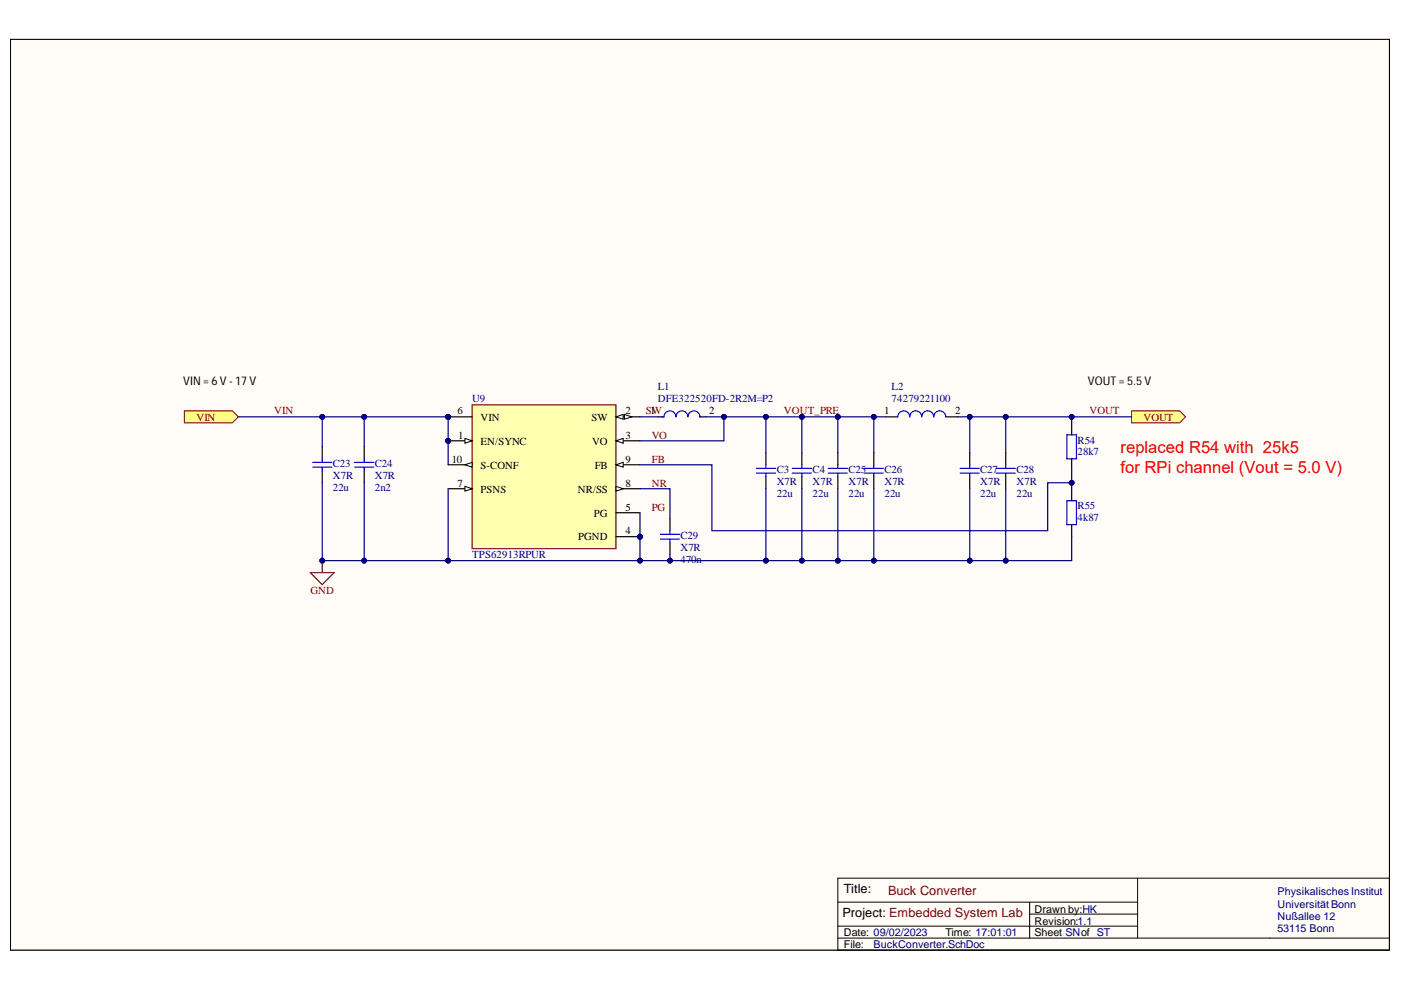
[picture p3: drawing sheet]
<svg xmlns="http://www.w3.org/2000/svg" width="297mm" height="210mm" viewBox="0 0 297 210" stroke-linecap="round" stroke-linejoin="round" font-family="sans-serif">
<defs><g id="words">
<g font-size="3.5" fill="#f00">
<text x="237.6" y="96.1">replaced R54 with 25k5</text>
<text x="237.6" y="100.3">for RPi channel (Vout = 5.0 V)</text>
</g>
<g font-size="2.7">
<text x="178.9" y="189.4">Title:</text>
<text x="178.6" y="194.5">Project: Embedded System Lab</text>
</g>
<text font-size="2.7" fill="#800000" x="188.3" y="189.7">Buck Converter</text>
<g font-size="2.5">
<text x="38.8" y="81.6">VIN = 6 V - 17 V</text>
<text x="230.7" y="81.6">VOUT = 5.5 V</text>
</g>
<g font-size="2.3" fill="#000080">
<text x="139.5" y="82.8">L1</text>
<text x="189" y="82.8">L2</text>
<text x="100.1" y="85.3">U9</text>
<text x="139.5" y="85.3">DFE322520FD-2R2M=P2</text>
<text x="189" y="85.3">74279221100</text>
<text x="228.5" y="94">R54</text>
<text x="70.6" y="99.1">C23</text>
<text x="70.6" y="101.6">X7R</text>
<text x="79.5" y="99.1">C24</text>
<text x="79.5" y="101.6">X7R</text>
<text x="164.7" y="100.4">C3</text>
<text x="172.3" y="100.4">C4</text>
<text x="179.9" y="100.4">C25</text>
<text x="187.5" y="100.4">C26</text>
<text x="207.8" y="100.4">C27</text>
<text x="215.5" y="100.4">C28</text>
<text x="228.5" y="96.6">28k7</text>
<text x="70.6" y="104.2">22u</text>
<text x="79.5" y="104.2">2n2</text>
<text x="164.7" y="105.5">22u</text>
<text x="164.7" y="102.9">X7R</text>
<text x="172.3" y="105.5">22u</text>
<text x="172.3" y="102.9">X7R</text>
<text x="179.9" y="105.5">22u</text>
<text x="179.9" y="102.9">X7R</text>
<text x="187.5" y="105.5">22u</text>
<text x="187.5" y="102.9">X7R</text>
<text x="207.8" y="105.5">22u</text>
<text x="207.8" y="102.9">X7R</text>
<text x="215.5" y="105.5">22u</text>
<text x="215.5" y="102.9">X7R</text>
<text x="228.5" y="108">R55</text>
<text x="228.5" y="110.5">4k87</text>
<text x="100.1" y="118.4">TPS62913RPUR</text>
<text x="144.3" y="119.4">470n</text>
<text x="144.3" y="114.3">C29</text>
<text x="144.3" y="116.9">X7R</text>
<text x="270.9" y="189.8">Physikalisches Institut</text>
<text x="270.9" y="197.6">53115 Bonn</text>
<text x="270.9" y="192.6">UniversitätBonn</text>
<text x="270.9" y="195.1">Nußallee 12</text>
<text x="185.2" y="201">BuckConverter.SchDoc</text>
</g>
<g font-size="2.3" fill="#800000">
<text x="41.6" y="89.2">VIN</text>
<text x="58.1" y="87.9">VIN</text>
<text x="136.9" y="87.9">SW</text>
<text x="166.2" y="87.9">VOUT_PRE</text>
<text x="231" y="87.9">VOUT</text>
<text x="242.4" y="89.2">VOUT</text>
<text x="138.2" y="93">VO</text>
<text x="138.2" y="98.1">FB</text>
<text x="138.2" y="103.2">NR</text>
<text x="138.2" y="108.2">PG</text>
<text x="65.8" y="126">GND</text>
</g>
<g font-size="2.3">
<text x="97" y="87.9">6</text>
<text x="101.9" y="89.2">VIN</text>
<text x="125.4" y="89.2">SW</text>
<text x="132.6" y="87.9">2</text>
<text x="137.8" y="87.9">1</text>
<text x="150.4" y="87.9">2</text>
<text x="187.4" y="87.9">1</text>
<text x="202.5" y="87.9">2</text>
<text x="97.1" y="93">1</text>
<text x="101.9" y="94.3">EN/SYNC</text>
<text x="125.6" y="94.3">VO</text>
<text x="132.6" y="93">3</text>
<text x="95.8" y="98.1">10</text>
<text x="101.9" y="99.4">S-CONF</text>
<text x="126.1" y="99.4">FB</text>
<text x="132.6" y="98.1">9</text>
<text x="97" y="103.2">7</text>
<text x="101.9" y="104.4">PSNS</text>
<text x="122.5" y="104.4">NR/SS</text>
<text x="132.6" y="103.2">8</text>
<text x="125.9" y="109.5">PG</text>
<text x="132.6" y="113.3">4</text>
<text x="132.6" y="108.2">5</text>
<text x="122.6" y="114.6">PGND</text>
<text x="219.3" y="193.6">Drawn by:HK</text>
<text x="219.3" y="196.1">Revision:1.1</text>
<text x="178.9" y="198.4">Date: 09/02/2023</text>
<text x="178.9" y="201">File:</text>
<text x="200.5" y="198.4">Time: 17:01:01</text>
<text x="219.3" y="198.4">Sheet SNof ST</text>
</g>
</g></defs>
<path d="M2.2 8.4h292.4v193h-292.4z" fill-rule="evenodd" fill="#fffcf8"/>
<path d="M2.2 8.4h292.4v193h-292.4z" fill="none" stroke="#000" stroke-width=".21"/>
<path d="M2.2 8.4h292.4v193h-292.4z" fill-rule="evenodd" fill="#fffcf8"/>
<path d="M2.2 8.4h292.4v193h-292.4zM177.6 186.2h117v15.2h-117zM177.6 191.3h63.6M177.6 196.4h63.6M177.6 198.9h117M218.3 191.3v7.6M218.3 193.8h22.9M241.2 186.2v12.7" fill="none" stroke="#000" stroke-width=".21"/>
<circle cx="95" cy="88.4" r=".51" fill="#000080"/>
<circle cx="95" cy="88.4" r=".51" fill="none" stroke="#000080" stroke-width=".21"/>
<circle cx="135.7" cy="113.8" r=".51" fill="#000080"/>
<circle cx="135.7" cy="113.8" r=".51" fill="none" stroke="#000080" stroke-width=".21"/>
<circle cx="95" cy="93.5" r=".51" fill="#000080"/>
<circle cx="95" cy="93.5" r=".51" fill="none" stroke="#000080" stroke-width=".21"/>
<path d="M100.1 85.8h30.5v30.5h-30.5z" fill-rule="evenodd" fill="#ffffb0"/>
<path d="M100.1 85.8h30.5v30.5h-30.5z" fill="none" stroke="#800000" stroke-width=".25"/>
<path d="M95 88.4h5.1" fill="none" stroke="#000" stroke-width=".25"/>
<circle cx="95" cy="88.4" r=".51" fill="#000080"/>
<circle cx="95" cy="88.4" r=".51" fill="none" stroke="#000080" stroke-width=".21"/>
<path d="M130.6 98.5h5.1" fill="none" stroke="#000" stroke-width=".25"/>
<path d="M130.6 98.5l1.5-.5v1.1z" fill="#f8fcff"/>
<path d="M130.6 98.5l1.5-.5v1.1z" fill="none" stroke="#000" stroke-width=".21"/>
<path d="M130.6 103.6h5.1" fill="none" stroke="#000" stroke-width=".25"/>
<path d="M130.6 103.1l1.5 .5-1.5 .5z" fill="#f8fcff"/>
<path d="M130.6 103.1l1.5 .5-1.5 .5z" fill="none" stroke="#000" stroke-width=".21"/>
<path d="M130.6 88.4h5.1M130.6 108.7h5.1" fill="none" stroke="#000" stroke-width=".25"/>
<path d="M130.6 88.4l1.5-.5v1z" fill="#f8fcff"/>
<path d="M130.6 88.4l1.5-.5v1z" fill="none" stroke="#000" stroke-width=".21"/>
<path d="M132.4 87.9l1.5 .5-1.5 .5z" fill="#f8fcff"/>
<path d="M132.4 87.9l1.5 .5-1.5 .5z" fill="none" stroke="#000" stroke-width=".21"/>
<path d="M130.6 93.5h5.1" fill="none" stroke="#000" stroke-width=".25"/>
<path d="M130.6 93.5l1.5-.5v1z" fill="#f8fcff"/>
<path d="M130.6 93.5l1.5-.5v1z" fill="none" stroke="#000" stroke-width=".21"/>
<path d="M130.6 113.8h5.1" fill="none" stroke="#000" stroke-width=".25"/>
<circle cx="135.7" cy="113.8" r=".51" fill="#000080"/>
<circle cx="135.7" cy="113.8" r=".51" fill="none" stroke="#000080" stroke-width=".21"/>
<path d="M95 93.5h5.1" fill="none" stroke="#000" stroke-width=".25"/>
<path d="M98.6 93l1.5 .5-1.5 .5z" fill="#f8fcff"/>
<path d="M98.6 93l1.5 .5-1.5 .5z" fill="none" stroke="#000" stroke-width=".21"/>
<circle cx="95" cy="93.5" r=".51" fill="#000080"/>
<circle cx="95" cy="93.5" r=".51" fill="none" stroke="#000080" stroke-width=".21"/>
<path d="M95 103.6h5.1" fill="none" stroke="#000" stroke-width=".25"/>
<path d="M98.6 103.1l1.5 .5-1.5 .5z" fill="#f8fcff"/>
<path d="M98.6 103.1l1.5 .5-1.5 .5z" fill="none" stroke="#000" stroke-width=".21"/>
<path d="M95 98.5h5.1" fill="none" stroke="#000" stroke-width=".25"/>
<path d="M98.6 98.5l1.5-.5v1.1z" fill="#f8fcff"/>
<path d="M98.6 98.5l1.5-.5v1.1z" fill="none" stroke="#000" stroke-width=".21"/>
<g fill="none" stroke="#00f" stroke-width=".25">
<path d="M66.3 98h4.1M66.3 99.1h4.1M68.3 97.3v.7M68.3 99.1v.7M75.2 98h4.1M75.2 99.1h4.1M77.2 97.3v.7M77.2 99.1v.7M160.3 99.3h4.1M162.4 98.5v.8M168 99.3h4M170 98.5v.8"/>
<path d="M175.6 99.3h4.1M177.6 98.5v.8M183.2 99.3h4.1M185.3 98.5v.8M190.4 88.4a1.27 1.27 0 0 1 1.2-1.3 1.27 1.27 0 0 1 1.3 1.3 1.27 1.27 0 0 1 1.3-1.3 1.27 1.27 0 0 1 1.2 1.3 1.27 1.27 0 0 1 1.3-1.3 1.27 1.27 0 0 1 1.3 1.3 1.27 1.27 0 0 1 1.2-1.3 1.27 1.27 0 0 1 1.3 1.3M203.6 99.3h4M205.6 98.5v.8M211.2 99.3h4.1M213.2 98.5v.8M226.2 92.2h2v5.1h-2zM140 113.3h4.1M140 114.3h4.1"/>
<path d="M142 112.5v.8M142 114.3v.8M160.3 100.3h4.1M162.4 100.3v.8M168 100.3h4M170 100.3v.8M175.6 100.3h4.1M177.6 100.3v.8M183.2 100.3h4.1M185.3 100.3v.8M203.6 100.3h4M205.6 100.3v.8"/>
<path d="M211.2 100.3h4.1M213.2 100.3v.8M226.2 106.2h2v5h-2z"/>
</g>
<g fill="none" stroke="#000" stroke-width=".25">
<path d="M68.3 94.7v2.6M68.3 99.8v2.6M77.2 94.7v2.6M77.2 99.8v2.6M162.4 96v2.5M170 96v2.5M177.6 96v2.5M185.3 96v2.5M187.8 88.4h2.6M200.5 88.4h2.6M205.6 96v2.5M213.2 96v2.5"/>
<path d="M227.2 89.7v2.5M227.2 97.3v2.5M142 110v2.5M142 115.1v2.5M162.4 101.1v2.5M170 101.1v2.5M177.6 101.1v2.5M185.3 101.1v2.5M205.6 101.1v2.5M213.2 101.1v2.5M227.2 103.6v2.6M227.2 111.2v2.6"/>
</g>
<path d="M68.3 118.9v2.5M65.8 121.4h5.1l-2.6 2.6z" fill="none" stroke="#800000" stroke-width=".25"/>
<circle cx="68.3" cy="118.9" r=".51" fill="#000080"/>
<circle cx="68.3" cy="118.9" r=".51" fill="none" stroke="#000080" stroke-width=".21"/>
<path d="M39.1 87.1h10.2l1.2 1.3-1.2 1.3h-10.2z" fill-rule="evenodd" fill="#ffff80"/>
<path d="M39.1 87.1h10.2l1.2 1.3-1.2 1.3h-10.2z" fill="none" stroke="#800000" stroke-width=".21"/>
<path d="M239.9 87.1h10.2l1.3 1.3-1.3 1.3h-10.2z" fill-rule="evenodd" fill="#ffff80"/>
<path d="M239.9 87.1h10.2l1.3 1.3-1.3 1.3h-10.2z" fill="none" stroke="#800000" stroke-width=".21"/>
<path d="M139.5 88.4h1.3M148.4 88.4h1.3" fill="none" stroke="#000" stroke-width=".25"/>
<path d="M140.3 88.4h.5a1.27 1.27 0 0 1 1.2-1.3 1.27 1.27 0 0 1 1.3 1.3 1.27 1.27 0 0 1 1.3-1.3 1.27 1.27 0 0 1 1.3 1.3 1.27 1.27 0 0 1 1.2-1.3 1.27 1.27 0 0 1 1.3 1.3h.3" fill="none" stroke="#00f" stroke-width=".25"/>
<path d="M135.7 88.4h3.8M162.4 88.4v7.6M135.7 103.6h6.3v6.4" fill="none" stroke="#000080" stroke-width=".25"/>
<circle cx="162.4" cy="88.4" r=".51" fill="#000080"/>
<circle cx="162.4" cy="88.4" r=".51" fill="none" stroke="#000080" stroke-width=".21"/>
<path d="M170 88.4v7.6" fill="none" stroke="#000080" stroke-width=".25"/>
<circle cx="170" cy="88.4" r=".51" fill="#000080"/>
<circle cx="170" cy="88.4" r=".51" fill="none" stroke="#000080" stroke-width=".21"/>
<path d="M177.6 88.4v7.6" fill="none" stroke="#000080" stroke-width=".25"/>
<circle cx="177.6" cy="88.4" r=".51" fill="#000080"/>
<circle cx="177.6" cy="88.4" r=".51" fill="none" stroke="#000080" stroke-width=".21"/>
<path d="M185.3 88.4v7.6" fill="none" stroke="#000080" stroke-width=".25"/>
<circle cx="185.3" cy="88.4" r=".51" fill="#000080"/>
<circle cx="185.3" cy="88.4" r=".51" fill="none" stroke="#000080" stroke-width=".21"/>
<path d="M227.2 88.4v1.3" fill="none" stroke="#000080" stroke-width=".25"/>
<circle cx="227.2" cy="88.4" r=".51" fill="#000080"/>
<circle cx="227.2" cy="88.4" r=".51" fill="none" stroke="#000080" stroke-width=".21"/>
<path d="M213.2 88.4v7.6" fill="none" stroke="#000080" stroke-width=".25"/>
<circle cx="213.2" cy="88.4" r=".51" fill="#000080"/>
<circle cx="213.2" cy="88.4" r=".51" fill="none" stroke="#000080" stroke-width=".21"/>
<path d="M205.6 88.4v7.6" fill="none" stroke="#000080" stroke-width=".25"/>
<circle cx="205.6" cy="88.4" r=".51" fill="#000080"/>
<circle cx="205.6" cy="88.4" r=".51" fill="none" stroke="#000080" stroke-width=".21"/>
<path d="M142 117.6v1.3" fill="none" stroke="#000080" stroke-width=".25"/>
<circle cx="142" cy="118.9" r=".51" fill="#000080"/>
<circle cx="142" cy="118.9" r=".51" fill="none" stroke="#000080" stroke-width=".21"/>
<path d="M135.7 113.8v5.1" fill="none" stroke="#000080" stroke-width=".25"/>
<circle cx="135.7" cy="113.8" r=".51" fill="#000080"/>
<circle cx="135.7" cy="113.8" r=".51" fill="none" stroke="#000080" stroke-width=".21"/>
<circle cx="135.7" cy="118.9" r=".51" fill="#000080"/>
<circle cx="135.7" cy="118.9" r=".51" fill="none" stroke="#000080" stroke-width=".21"/>
<path d="M95 103.6v15.3" fill="none" stroke="#000080" stroke-width=".25"/>
<circle cx="95" cy="118.9" r=".51" fill="#000080"/>
<circle cx="95" cy="118.9" r=".51" fill="none" stroke="#000080" stroke-width=".21"/>
<path d="M68.3 88.4v6.3" fill="none" stroke="#000080" stroke-width=".25"/>
<circle cx="68.3" cy="88.4" r=".51" fill="#000080"/>
<circle cx="68.3" cy="88.4" r=".51" fill="none" stroke="#000080" stroke-width=".21"/>
<path d="M77.2 88.4h17.8" fill="none" stroke="#000080" stroke-width=".25"/>
<circle cx="77.2" cy="88.4" r=".51" fill="#000080"/>
<circle cx="77.2" cy="88.4" r=".51" fill="none" stroke="#000080" stroke-width=".21"/>
<circle cx="95" cy="88.4" r=".51" fill="#000080"/>
<circle cx="95" cy="88.4" r=".51" fill="none" stroke="#000080" stroke-width=".21"/>
<path d="M77.2 102.4v16.5" fill="none" stroke="#000080" stroke-width=".25"/>
<circle cx="77.2" cy="118.9" r=".51" fill="#000080"/>
<circle cx="77.2" cy="118.9" r=".51" fill="none" stroke="#000080" stroke-width=".21"/>
<path d="M162.4 103.6v15.3" fill="none" stroke="#000080" stroke-width=".25"/>
<circle cx="162.4" cy="118.9" r=".51" fill="#000080"/>
<circle cx="162.4" cy="118.9" r=".51" fill="none" stroke="#000080" stroke-width=".21"/>
<path d="M170 103.6v15.3" fill="none" stroke="#000080" stroke-width=".25"/>
<circle cx="170" cy="118.9" r=".51" fill="#000080"/>
<circle cx="170" cy="118.9" r=".51" fill="none" stroke="#000080" stroke-width=".21"/>
<path d="M177.6 103.6v15.3" fill="none" stroke="#000080" stroke-width=".25"/>
<circle cx="177.6" cy="118.9" r=".51" fill="#000080"/>
<circle cx="177.6" cy="118.9" r=".51" fill="none" stroke="#000080" stroke-width=".21"/>
<path d="M205.6 103.6v15.3" fill="none" stroke="#000080" stroke-width=".25"/>
<circle cx="205.6" cy="118.9" r=".51" fill="#000080"/>
<circle cx="205.6" cy="118.9" r=".51" fill="none" stroke="#000080" stroke-width=".21"/>
<path d="M227.2 113.8v5.1h-14" fill="none" stroke="#000080" stroke-width=".25"/>
<circle cx="213.2" cy="118.9" r=".51" fill="#000080"/>
<circle cx="213.2" cy="118.9" r=".51" fill="none" stroke="#000080" stroke-width=".21"/>
<path d="M135.7 98.5h15.2v14h71.2v-10.1h5.1" fill="none" stroke="#000080" stroke-width=".25"/>
<circle cx="227.2" cy="102.4" r=".51" fill="#000080"/>
<circle cx="227.2" cy="102.4" r=".51" fill="none" stroke="#000080" stroke-width=".21"/>
<path d="M95 88.4v10.1" fill="none" stroke="#000080" stroke-width=".25"/>
<circle cx="95" cy="93.5" r=".51" fill="#000080"/>
<circle cx="95" cy="93.5" r=".51" fill="none" stroke="#000080" stroke-width=".21"/>
<circle cx="95" cy="88.4" r=".51" fill="#000080"/>
<circle cx="95" cy="88.4" r=".51" fill="none" stroke="#000080" stroke-width=".21"/>
<path d="M153.5 88.4v5.1h-17.8" fill="none" stroke="#000080" stroke-width=".25"/>
<circle cx="153.5" cy="88.4" r=".51" fill="#000080"/>
<circle cx="153.5" cy="88.4" r=".51" fill="none" stroke="#000080" stroke-width=".21"/>
<path d="M50.5 88.4h26.7v6.3" fill="none" stroke="#000080" stroke-width=".25"/>
<circle cx="77.2" cy="88.4" r=".51" fill="#000080"/>
<circle cx="77.2" cy="88.4" r=".51" fill="none" stroke="#000080" stroke-width=".21"/>
<circle cx="68.3" cy="88.4" r=".51" fill="#000080"/>
<circle cx="68.3" cy="88.4" r=".51" fill="none" stroke="#000080" stroke-width=".21"/>
<path d="M149.7 88.4h38.1" fill="none" stroke="#000080" stroke-width=".25"/>
<circle cx="153.5" cy="88.4" r=".51" fill="#000080"/>
<circle cx="153.5" cy="88.4" r=".51" fill="none" stroke="#000080" stroke-width=".21"/>
<circle cx="162.4" cy="88.4" r=".51" fill="#000080"/>
<circle cx="162.4" cy="88.4" r=".51" fill="none" stroke="#000080" stroke-width=".21"/>
<circle cx="170" cy="88.4" r=".51" fill="#000080"/>
<circle cx="170" cy="88.4" r=".51" fill="none" stroke="#000080" stroke-width=".21"/>
<circle cx="177.6" cy="88.4" r=".51" fill="#000080"/>
<circle cx="177.6" cy="88.4" r=".51" fill="none" stroke="#000080" stroke-width=".21"/>
<circle cx="185.3" cy="88.4" r=".51" fill="#000080"/>
<circle cx="185.3" cy="88.4" r=".51" fill="none" stroke="#000080" stroke-width=".21"/>
<path d="M68.3 102.4v16.5h117" fill="none" stroke="#000080" stroke-width=".25"/>
<circle cx="68.3" cy="118.9" r=".51" fill="#000080"/>
<circle cx="68.3" cy="118.9" r=".51" fill="none" stroke="#000080" stroke-width=".21"/>
<circle cx="77.2" cy="118.9" r=".51" fill="#000080"/>
<circle cx="77.2" cy="118.9" r=".51" fill="none" stroke="#000080" stroke-width=".21"/>
<circle cx="95" cy="118.9" r=".51" fill="#000080"/>
<circle cx="95" cy="118.9" r=".51" fill="none" stroke="#000080" stroke-width=".21"/>
<circle cx="135.7" cy="118.9" r=".51" fill="#000080"/>
<circle cx="135.7" cy="118.9" r=".51" fill="none" stroke="#000080" stroke-width=".21"/>
<circle cx="142" cy="118.9" r=".51" fill="#000080"/>
<circle cx="142" cy="118.9" r=".51" fill="none" stroke="#000080" stroke-width=".21"/>
<circle cx="162.4" cy="118.9" r=".51" fill="#000080"/>
<circle cx="162.4" cy="118.9" r=".51" fill="none" stroke="#000080" stroke-width=".21"/>
<circle cx="170" cy="118.9" r=".51" fill="#000080"/>
<circle cx="170" cy="118.9" r=".51" fill="none" stroke="#000080" stroke-width=".21"/>
<circle cx="177.6" cy="118.9" r=".51" fill="#000080"/>
<circle cx="177.6" cy="118.9" r=".51" fill="none" stroke="#000080" stroke-width=".21"/>
<circle cx="185.3" cy="118.9" r=".51" fill="#000080"/>
<circle cx="185.3" cy="118.9" r=".51" fill="none" stroke="#000080" stroke-width=".21"/>
<path d="M203.1 88.4h36.8" fill="none" stroke="#000080" stroke-width=".25"/>
<circle cx="205.6" cy="88.4" r=".51" fill="#000080"/>
<circle cx="205.6" cy="88.4" r=".51" fill="none" stroke="#000080" stroke-width=".21"/>
<circle cx="213.2" cy="88.4" r=".51" fill="#000080"/>
<circle cx="213.2" cy="88.4" r=".51" fill="none" stroke="#000080" stroke-width=".21"/>
<circle cx="227.2" cy="88.4" r=".51" fill="#000080"/>
<circle cx="227.2" cy="88.4" r=".51" fill="none" stroke="#000080" stroke-width=".21"/>
<path d="M185.3 103.6v15.3h27.9v-15.3" fill="none" stroke="#000080" stroke-width=".25"/>
<circle cx="185.3" cy="118.9" r=".51" fill="#000080"/>
<circle cx="185.3" cy="118.9" r=".51" fill="none" stroke="#000080" stroke-width=".21"/>
<circle cx="205.6" cy="118.9" r=".51" fill="#000080"/>
<circle cx="205.6" cy="118.9" r=".51" fill="none" stroke="#000080" stroke-width=".21"/>
<circle cx="213.2" cy="118.9" r=".51" fill="#000080"/>
<circle cx="213.2" cy="118.9" r=".51" fill="none" stroke="#000080" stroke-width=".21"/>
<path d="M227.2 99.8v3.8" fill="none" stroke="#000080" stroke-width=".25"/>
<circle cx="227.2" cy="102.4" r=".51" fill="#000080"/>
<circle cx="227.2" cy="102.4" r=".51" fill="none" stroke="#000080" stroke-width=".21"/>
<path d="M135.7 108.7v5.1" fill="none" stroke="#000080" stroke-width=".25"/>
<circle cx="135.7" cy="113.8" r=".51" fill="#000080"/>
<circle cx="135.7" cy="113.8" r=".51" fill="none" stroke="#000080" stroke-width=".21"/>
<use href="#words"/>
</svg>
